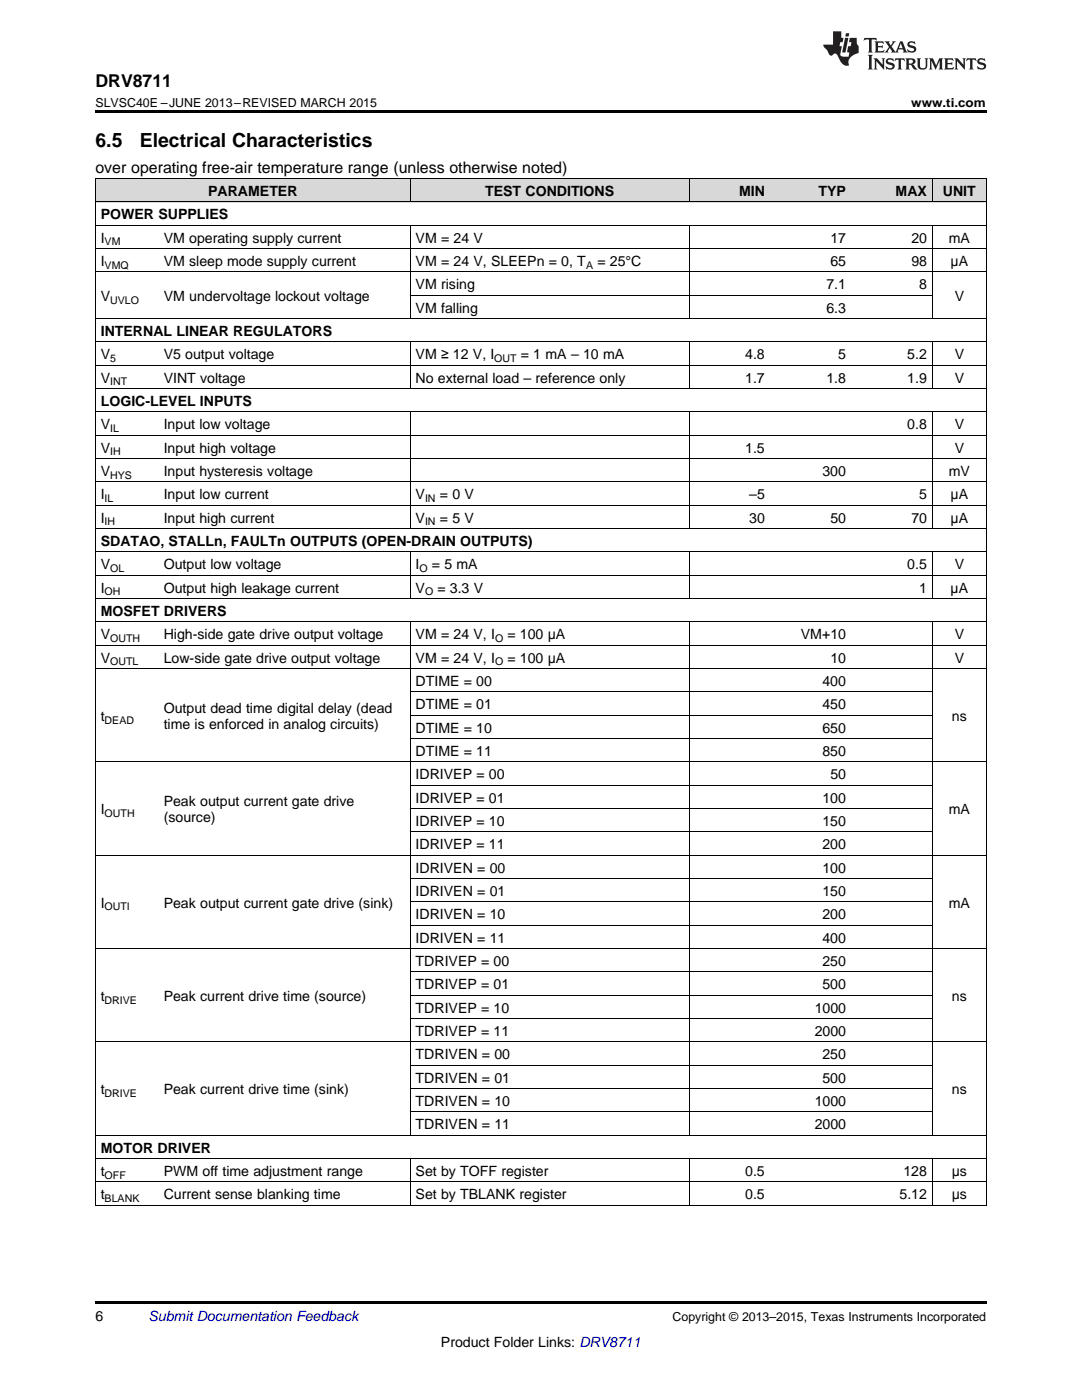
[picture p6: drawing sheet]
<svg xmlns="http://www.w3.org/2000/svg" width="216mm" height="279mm" viewBox="0 0 216 279" stroke-linecap="round" stroke-linejoin="round" font-family="sans-serif">
<defs><g id="words">
<g font-size="3.9">
<text x="19" y="29.3">6.5</text>
<text x="27.9" y="29.3">Electrical Characteristics</text>
</g>
<text font-size="3.5" x="19" y="17.3">DRV8711</text>
<text font-size="3.2" x="19" y="34.4">over operating free-air temperature range (unless otherwise noted)</text>
<g font-size="2.8">
<text x="41.5" y="39.1">PARAMETER</text>
<text x="96.8" y="39.1">TEST CONDITIONS</text>
<text x="147.5" y="39.1">MIN</text>
<text x="163.3" y="39.1">TYP</text>
<text x="178.7" y="39.1">MAX</text>
<text x="188.1" y="39.1">UNIT</text>
<text x="20.1" y="43.7">POWER SUPPLIES</text>
<text x="20.1" y="48.4">I</text>
<text x="20.1" y="53.1">I</text>
<text x="32.7" y="48.4">VM operating supply current</text>
<text x="32.7" y="53.1">VM sleep mode supply current</text>
<text x="82.9" y="48.4">VM = 24 V</text>
<text x="82.9" y="53.1">VM = 24 V, SLEEPn = 0, T</text>
<text x="119.2" y="53.1">= 25°C</text>
<text x="165.7" y="48.4">17</text>
<text x="165.7" y="53.1">65</text>
<text x="181.9" y="48.4">20</text>
<text x="181.9" y="53.1">98</text>
<text x="189.3" y="48.4">mA</text>
<text x="189.7" y="53.1">μA</text>
<text x="82.9" y="57.7">VM rising</text>
<text x="164.9" y="57.7">7.1</text>
<text x="183.4" y="57.7">8</text>
<text x="20.1" y="60">V</text>
<text x="32.7" y="60">VM undervoltage lockout voltage</text>
<text x="82.9" y="62.4">VM falling</text>
<text x="164.9" y="62.4">6.3</text>
<text x="190.5" y="60">V</text>
<text x="20.1" y="67">INTERNAL LINEAR REGULATORS</text>
<text x="20.1" y="71.7">V</text>
<text x="32.7" y="71.7">V5 output voltage</text>
<text x="82.9" y="71.7">VM ≥ 12 V, I</text>
<text x="103.9" y="71.7">= 1 mA – 10 mA</text>
<text x="148.7" y="71.7">4.8</text>
<text x="167.3" y="71.7">5</text>
<text x="181" y="71.7">5.2</text>
<text x="190.5" y="71.7">V</text>
<text x="20.1" y="76.3">V</text>
<text x="32.7" y="76.3">VINT voltage</text>
<text x="82.9" y="76.3">No external load – reference only</text>
<text x="148.7" y="76.3">1.7</text>
<text x="164.9" y="76.3">1.8</text>
<text x="181" y="76.3">1.9</text>
<text x="190.5" y="76.3">V</text>
<text x="20.1" y="81">LOGIC-LEVEL INPUTS</text>
<text x="20.1" y="85.7">V</text>
<text x="32.7" y="85.7">Input low voltage</text>
<text x="181" y="85.7">0.8</text>
<text x="190.5" y="85.7">V</text>
<text x="20.1" y="90.3">V</text>
<text x="20.1" y="95">V</text>
<text x="32.7" y="90.3">Input high voltage</text>
<text x="32.7" y="95">Input hysteresis voltage</text>
<text x="148.7" y="90.3">1.5</text>
<text x="164.1" y="95">300</text>
<text x="189.3" y="95">mV</text>
<text x="190.5" y="90.3">V</text>
<text x="20.1" y="99.6">I</text>
<text x="32.7" y="99.6">Input low current</text>
<text x="82.9" y="99.6">V</text>
<text x="87.8" y="99.6">= 0 V</text>
<text x="149.5" y="99.6">–5</text>
<text x="183.4" y="99.6">5</text>
<text x="189.7" y="99.6">μA</text>
<text x="20.1" y="104.3">I</text>
<text x="32.7" y="104.3">Input high current</text>
<text x="82.9" y="104.3">V</text>
<text x="87.8" y="104.3">= 5 V</text>
<text x="149.5" y="104.3">30</text>
<text x="165.7" y="104.3">50</text>
<text x="181.9" y="104.3">70</text>
<text x="189.7" y="104.3">μA</text>
<text x="20.1" y="108.9">SDATAO, STALLn, FAULTn OUTPUTS (OPEN-DRAIN OUTPUTS)</text>
<text x="20.1" y="113.6">V</text>
<text x="32.7" y="113.6">Output low voltage</text>
<text x="82.9" y="113.6">I</text>
<text x="86.2" y="113.6">= 5 mA</text>
<text x="181" y="113.6">0.5</text>
<text x="190.5" y="113.6">V</text>
<text x="20.1" y="118.3">I</text>
<text x="32.7" y="118.3">Output high leakage current</text>
<text x="82.9" y="118.3">V</text>
<text x="87.3" y="118.3">= 3.3 V</text>
<text x="183.4" y="118.3">1</text>
<text x="189.7" y="118.3">µA</text>
<text x="20.1" y="122.9">MOSFET DRIVERS</text>
<text x="20.1" y="127.6">V</text>
<text x="32.7" y="127.6">High-side gate drive output voltage</text>
<text x="82.9" y="127.6">VM = 24 V, I</text>
<text x="101.2" y="127.6">= 100 μA</text>
<text x="159.8" y="127.6">VM+10</text>
<text x="190.5" y="127.6">V</text>
<text x="20.1" y="132.2">V</text>
<text x="32.7" y="132.2">Low-side gate drive output voltage</text>
<text x="82.9" y="132.2">VM = 24 V, I</text>
<text x="82.9" y="136.9">DTIME = 00</text>
<text x="101.2" y="132.2">= 100 μA</text>
<text x="164.1" y="136.9">400</text>
<text x="165.7" y="132.2">10</text>
<text x="190.5" y="132.2">V</text>
<text x="20.1" y="143.9">t</text>
<text x="32.7" y="142.3">Output dead time digital delay (dead</text>
<text x="82.9" y="141.5">DTIME = 01</text>
<text x="164.1" y="141.5">450</text>
<text x="189.9" y="143.9">ns</text>
<text x="32.7" y="145.5">time is enforced in analog circuits)</text>
<text x="82.9" y="146.2">DTIME = 10</text>
<text x="164.1" y="146.2">650</text>
<text x="82.9" y="150.8">DTIME = 11</text>
<text x="82.9" y="155.5">IDRIVEP = 00</text>
<text x="164.1" y="150.8">850</text>
<text x="165.7" y="155.5">50</text>
<text x="32.7" y="160.9">Peak output current gate drive</text>
<text x="82.9" y="160.2">IDRIVEP = 01</text>
<text x="164.1" y="160.2">100</text>
<text x="20.1" y="162.5">I</text>
<text x="32.7" y="164.1">(source)</text>
<text x="82.9" y="164.8">IDRIVEP = 10</text>
<text x="164.1" y="164.8">150</text>
<text x="189.3" y="162.5">mA</text>
<text x="82.9" y="169.5">IDRIVEP = 11</text>
<text x="164.1" y="169.5">200</text>
<text x="82.9" y="174.1">IDRIVEN = 00</text>
<text x="82.9" y="178.8">IDRIVEN = 01</text>
<text x="164.1" y="174.1">100</text>
<text x="164.1" y="178.8">150</text>
<text x="20.1" y="181.1">I</text>
<text x="32.7" y="181.1">Peak output current gate drive (sink)</text>
<text x="82.9" y="183.4">IDRIVEN = 10</text>
<text x="164.1" y="183.4">200</text>
<text x="189.3" y="181.1">mA</text>
<text x="82.9" y="188.1">IDRIVEN = 11</text>
<text x="164.1" y="188.1">400</text>
<text x="82.9" y="192.8">TDRIVEP = 00</text>
<text x="82.9" y="197.4">TDRIVEP = 01</text>
<text x="164.1" y="192.8">250</text>
<text x="164.1" y="197.4">500</text>
<text x="20.1" y="199.7">t</text>
<text x="32.7" y="199.7">Peak current drive time (source)</text>
<text x="82.9" y="202.1">TDRIVEP = 10</text>
<text x="162.6" y="202.1">1000</text>
<text x="189.9" y="199.7">ns</text>
<text x="82.9" y="206.7">TDRIVEP = 11</text>
<text x="162.6" y="206.7">2000</text>
<text x="82.9" y="211.4">TDRIVEN = 00</text>
<text x="164.1" y="211.4">250</text>
<text x="20.1" y="218.4">t</text>
<text x="32.7" y="218.4">Peak current drive time (sink)</text>
<text x="82.9" y="216">TDRIVEN = 01</text>
<text x="82.9" y="220.7">TDRIVEN = 10</text>
<text x="162.6" y="220.7">1000</text>
<text x="164.1" y="216">500</text>
<text x="189.9" y="218.4">ns</text>
<text x="82.9" y="225.4">TDRIVEN = 11</text>
<text x="162.6" y="225.4">2000</text>
<text x="20.1" y="230">MOTOR DRIVER</text>
<text x="20.1" y="234.7">t</text>
<text x="20.1" y="239.3">t</text>
<text x="32.7" y="234.7">PWM off time adjustment range</text>
<text x="32.7" y="239.3">Current sense blanking time</text>
<text x="82.9" y="234.7">Set by TOFF register</text>
<text x="82.9" y="239.3">Set by TBLANK register</text>
<text x="148.7" y="234.7">0.5</text>
<text x="148.7" y="239.3">0.5</text>
<text x="179.5" y="239.3">5.12</text>
<text x="180.3" y="234.7">128</text>
<text x="189.9" y="234.7">μs</text>
<text x="189.9" y="239.3">μs</text>
<text x="19" y="263.6">6</text>
<text x="88" y="268.9">Product Folder Links: DRV8711</text>
</g>
<text font-size="2.8" fill="#0000c8" x="29.6" y="263.6">Submit Documentation Feedback</text>
<g font-size="2.5">
<text x="19" y="21.4">SLVSC40E –JUNE 2013–REVISED MARCH 2015</text>
<text x="181.8" y="21.4">www.ti.com</text>
<text x="134.2" y="263.6">Copyright © 2013–2015, Texas Instruments Incorporated</text>
</g>
<g font-size="2.1">
<text x="20.9" y="49">VM</text>
<text x="20.9" y="53.6">VMQ</text>
<text x="116.9" y="53.6">A</text>
<text x="22" y="60.6">UVLO</text>
<text x="22" y="72.2">5</text>
<text x="22" y="76.9">INT</text>
<text x="98.6" y="72.2">OUT</text>
<text x="22" y="86.2">IL</text>
<text x="22" y="90.9">IH</text>
<text x="22" y="95.5">HYS</text>
<text x="20.9" y="100.2">IL</text>
<text x="84.8" y="100.2">IN</text>
<text x="20.9" y="104.8">IH</text>
<text x="84.8" y="104.8">IN</text>
<text x="20.9" y="118.8">OH</text>
<text x="22" y="114.2">OL</text>
<text x="83.7" y="114.2">O</text>
<text x="84.8" y="118.8">O</text>
<text x="22" y="128.1">OUTH</text>
<text x="98.8" y="128.1">O</text>
<text x="22" y="132.8">OUTL</text>
<text x="98.8" y="132.8">O</text>
<text x="20.9" y="144.4">DEAD</text>
<text x="20.9" y="163.1">OUTH</text>
<text x="20.9" y="181.7">OUTl</text>
<text x="20.9" y="200.3">DRIVE</text>
<text x="20.9" y="218.9">DRIVE</text>
<text x="20.9" y="235.2">OFF</text>
<text x="20.9" y="239.9">BLANK</text>
</g>
</g></defs>
<g fill="#d8d8d8">
<path d="M19 35.7h12.6v4.7h-12.6z"/>
<path d="M31.6 35.7h50.3v4.7h-50.3z"/>
<path d="M81.9 35.7h55.6v4.7h-55.6z"/>
<path d="M137.5 35.7h16.2v4.7h-16.2z"/>
<path d="M153.7 35.7h16.2v4.7h-16.2z"/>
<path d="M169.9 35.7h16.2v4.7h-16.2z"/>
<path d="M186.1 35.7h10.7v4.7h-10.7z"/>
</g>
<path d="M19 22h177.8v.5h-177.8zM19 259.7h177.8v.5h-177.8z" fill="#000"/>
<g fill="none" stroke="#000" stroke-width=".2">
<path d="M19 35.6h177.8M19.1 35.7v204.9M81.8 35.7v4.7M137.5 35.7v4.7M186 35.7v4.7M196.8 35.7v204.9M19 54.3h177.8M19 49.6h177.8M19 45h177.8M19 40.3h177.8M81.8 45v18.6M81.9 58.9h104.2"/>
<path d="M137.5 45v18.6M186 45v18.6M19 77.6h177.8M19 72.9h177.8M19 68.2h177.8M19 63.6h177.8M81.8 68.3v9.3M137.5 68.3v9.3M186 68.3v9.3M19 96.2h177.8M19 91.5h177.8M19 86.9h177.8"/>
<path d="M19 82.2h177.8M81.8 82.2v23.4M137.5 82.2v23.4M186 82.2v23.4M19 119.5h177.8M19 114.8h177.8M19 110.2h177.8M19 105.5h177.8M19 100.8h177.8M81.8 110.2v9.3M137.5 110.2v9.3M186 110.2v9.3"/>
<path d="M19 133.4h177.8M19 128.8h177.8M19 124.1h177.8M81.8 124.1v102.5M81.9 138.1h104.2M137.5 124.1v102.5M186 124.1v102.5M19 152.1h177.8M81.9 156.7h104.2M81.9 147.4h104.2M81.9 142.8h104.2M19 170.7h177.8"/>
<path d="M81.9 175.3h104.2M81.9 166h104.2M81.9 161.4h104.2M19 189.3h177.8M81.9 198.6h104.2M81.9 194h104.2M81.9 184.7h104.2M81.9 180h104.2M19 207.9h177.8M81.9 217.3h104.2M81.9 212.6h104.2M81.9 203.3h104.2"/>
<path d="M19 235.9h177.8M19 231.2h177.8M19 226.6h177.8M81.8 231.2v9.4M81.9 221.9h104.2M137.5 231.2v9.4M186 231.2v9.4M19 240.5h177.8"/>
</g>
<g fill="#231f20">
<path d="M172.5 7.6l-.1 .5 .4-.2h.6v.1v2.1l-.2 .4h.9l-.2-.4v-2.1l.1-.1h.5l.5 .2-.2-.5zM174.5 8.3l.2 .3v1.5l-.2 .4h1.8l.2-.6a1.04 1.04 0 0 1-1.3 .2v-.7h.6l.3 .2v-.6l-.3 .2h-.6v-.6l.8-.1 .4 .3-.2-.5zM176.5 8.3l.9 1.1-.9 1.1h.8l-.2-.2 .4-.7 .5 .7-.2 .2h1.5l-.2-.2 .2-.4h.9l.1 .4-.2 .2h1l-.3-.3-.7-1.9h-.5l-.9 2-.8-1 .9-1h-.8l.1 .3-.4 .5-.3-.6 .1-.2zM179.7 8.6l.4 1h-.7zM181.3 8.4a.63 .63 0 0 0-.2 .7 .63 .63 0 0 0 .6 .4l.6 .2 .1 .2a.75 .75 0 0 1-.7 .4 .75 .75 0 0 1-.6-.5l.1 .7 .1-.1a1.11 1.11 0 0 0 1.5-.6 1.13 1.13 0 0 0-1.2-.8l-.1-.4a1.04 1.04 0 0 1 1.2 .2l-.2-.5-.2 .1-.4-.2zM173.2 10.9l.2 .4v2.2l-.2 .4h1l-.3-.4v-2.2l.3-.4zM174.3 11.6l.3 .4v1.5l-.3 .4h.8l-.2-.4v-1.3l1.5 1.7v-1.9l.2-.4h-.7l.2 .4v.9l-1.1-1.3zM177 11.8a.62 .62 0 0 0-.2 .7 .62 .62 0 0 0 .6 .4l.6 .1 .1 .3a.76 .76 0 0 1-.7 .3 .76 .76 0 0 1-.7-.4l.2 .7 .1-.1a1.11 1.11 0 0 0 1.5-.6 1.13 1.13 0 0 0-1.2-.8l-.1-.4a1.04 1.04 0 0 1 1.2 .2l-.2-.6-.2 .1-.5-.1zM178.7 11.6l-.2 .6a.61 .61 0 0 1 .8-.3v1.6l-.2 .4h.9l-.2-.4v-1.6a.63 .63 0 0 1 .7 .3l-.1-.6zM180.6 11.6l.3 .4v1.5l-.3 .4h1l-.2-.2-.1-.8 .6 .2a.76 .76 0 0 0 1.2 .7l-1-1a.58 .58 0 0 0 .6-.5 .58 .58 0 0 0-.5-.6zM181.4 11.9h.1a.45 .45 0 0 1 .5 .1 .45 .45 0 0 1 .1 .5l-.8 .2zM182.9 11.6l.2 .2a2.17 2.17 0 0 0 .3 1.9 .99 .99 0 0 0 1.6-.6v-1.1l.2-.4h-.7l.2 .2a1.92 1.92 0 0 1-.2 1.8 .6 .6 0 0 1-.9-.5v-1.1l.2-.4zM185.4 11.6l.2 .4v1.5l-.2 .4h.7l-.2-.4v-1.4l.8 1.8 .8-1.8v1.4l-.2 .4h.9l-.2-.4v-1.5l.2-.4h-.8l-.6 1.5-.6-1.5zM188.4 11.6l.2 .4v1.5l-.2 .4h1.8l.1-.6a1.04 1.04 0 0 1-1.2 .1v-.6h.5l.4 .2v-.6l-.4 .2h-.5v-.7h.8l.3 .3-.1-.6zM190.5 11.6l.2 .4v1.5l-.2 .4h.7l-.2-.4v-1.3l1.5 1.7v-1.9l.2-.4h-.7l.2 .4v.9l-1.1-1.3zM192.9 11.6l-.1 .6a.61 .61 0 0 1 .7-.3l.1 1.6-.3 .4h1l-.3-.4 .1-1.6a.63 .63 0 0 1 .7 .3l-.1-.6zM195.2 11.8a.62 .62 0 0 0-.2 .7 .62 .62 0 0 0 .6 .4l.6 .1 .1 .3a.76 .76 0 0 1-.7 .3 .76 .76 0 0 1-.6-.4l.1 .7 .1-.1a1.11 1.11 0 0 0 1.6-.6 1.13 1.13 0 0 0-1.3-.8l-.1-.4a1.04 1.04 0 0 1 1.2 .2l-.1-.6-.2 .1-.5-.1z"/>
<path d="M166.2 6.3v2.6h-1.9v.4l.8 .9a.91 .91 0 0 0 1 .8 .56 .56 0 0 1 .5-.3 .56 .56 0 0 1 .5 .3l.4 .8a1.53 1.53 0 0 0 1.9 1.2 1.54 1.54 0 0 1 1-2.1l.9-.3v-1.4a1.52 1.52 0 0 1-.4-1.6h-1.3l-.2 .8h.5l-.2 .8h-.5l-.1 1v.2l.4 .1-.2 .8a1.93 1.93 0 0 1-1.6-.3l.3-1.8h-.5l.2-.8h.4l.2-.8h-.4v-1.3zM168.6 7.6l-.6 2.9h.7l.6-2.9zM168.8 6.6l-.1 .7h.6l.2-.7z"/>
</g>
<use href="#words"/>
</svg>
